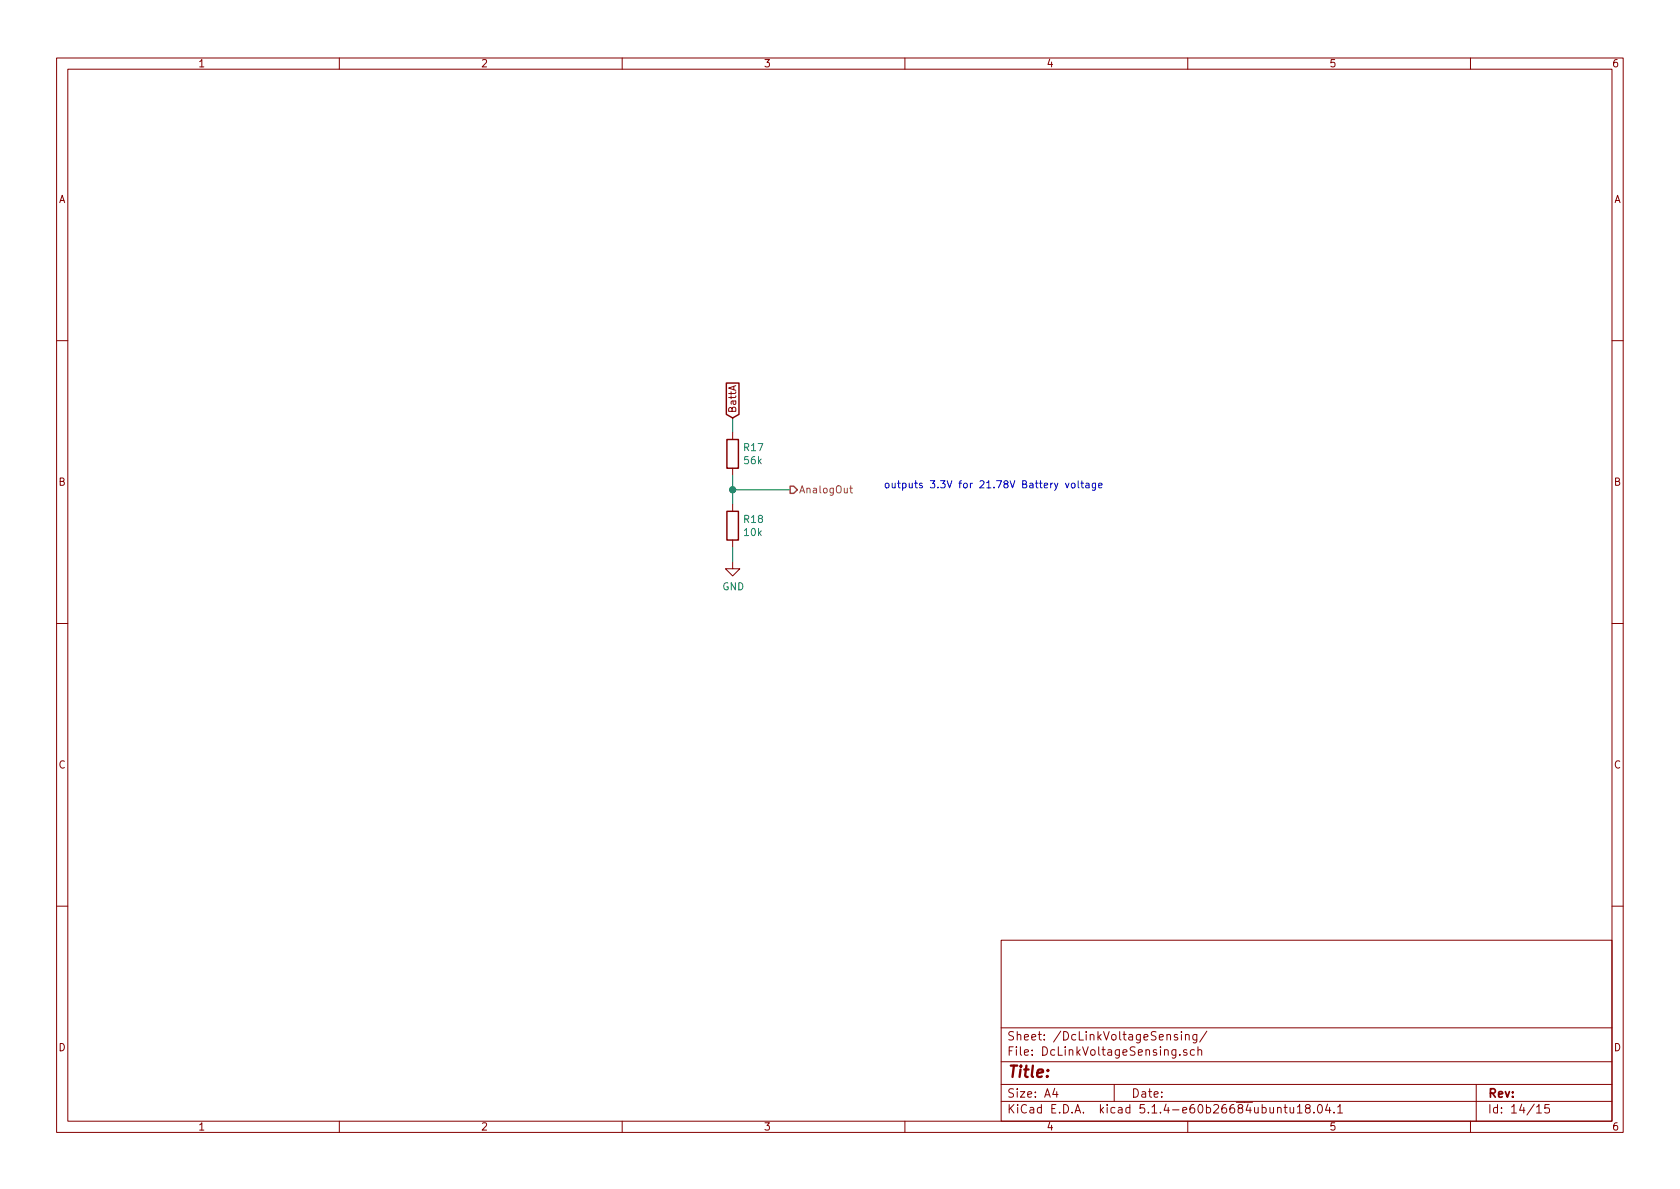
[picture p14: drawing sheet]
EESchema Schematic File Version 4
LIBS:CaroFocIw-cache
EELAYER 30 0
EELAYER END
$Descr A4 11693 8268
encoding utf-8
Sheet 14 15
Title ""
Date ""
Rev ""
Comp ""
Comment1 ""
Comment2 ""
Comment3 ""
Comment4 ""
$EndDescr
$Comp
L Device:R R17
U 1 1
P 5100 3150
F 0 "R17" H 5170 3196 50  0000 L CNN
F 1 "56k" H 5170 3105 50  0000 L CNN
F 2 "Resistor_SMD:R_0603_1608Metric" V 5030 3150 50  0001 C CNN
F 3 "~" H 5100 3150 50  0001 C CNN
	1    5100 3150
	1    0    0    -1  
$EndComp
$Comp
L Device:R R18
U 1 1
P 5100 3650
F 0 "R18" H 5170 3696 50  0000 L CNN
F 1 "10k" H 5170 3605 50  0000 L CNN
F 2 "Resistor_SMD:R_0603_1608Metric" V 5030 3650 50  0001 C CNN
F 3 "~" H 5100 3650 50  0001 C CNN
	1    5100 3650
	1    0    0    -1  
$EndComp
Text GLabel 5100 2900 1    50   Input ~ 0
BattA
$Comp
L power:GND #PWR083
U 1 1
P 5100 3900
F 0 "#PWR083" H 5100 3650 50  0001 C CNN
F 1 "GND" H 5105 3727 50  0000 C CNN
F 2 "" H 5100 3900 50  0001 C CNN
F 3 "" H 5100 3900 50  0001 C CNN
	1    5100 3900
	1    0    0    -1  
$EndComp
Wire Wire Line
	5100 2900 5100 3000
Wire Wire Line
	5100 3300 5100 3400
Wire Wire Line
	5100 3800 5100 3900
Text HLabel 5500 3400 2    50   Output ~ 0
AnalogOut
Wire Wire Line
	5100 3400 5500 3400
Connection ~ 5100 3400
Wire Wire Line
	5100 3400 5100 3500
Text Notes 6150 3400 0    50   ~ 0
outputs 3.3V for 21.78V Battery voltage
$EndSCHEMATC
